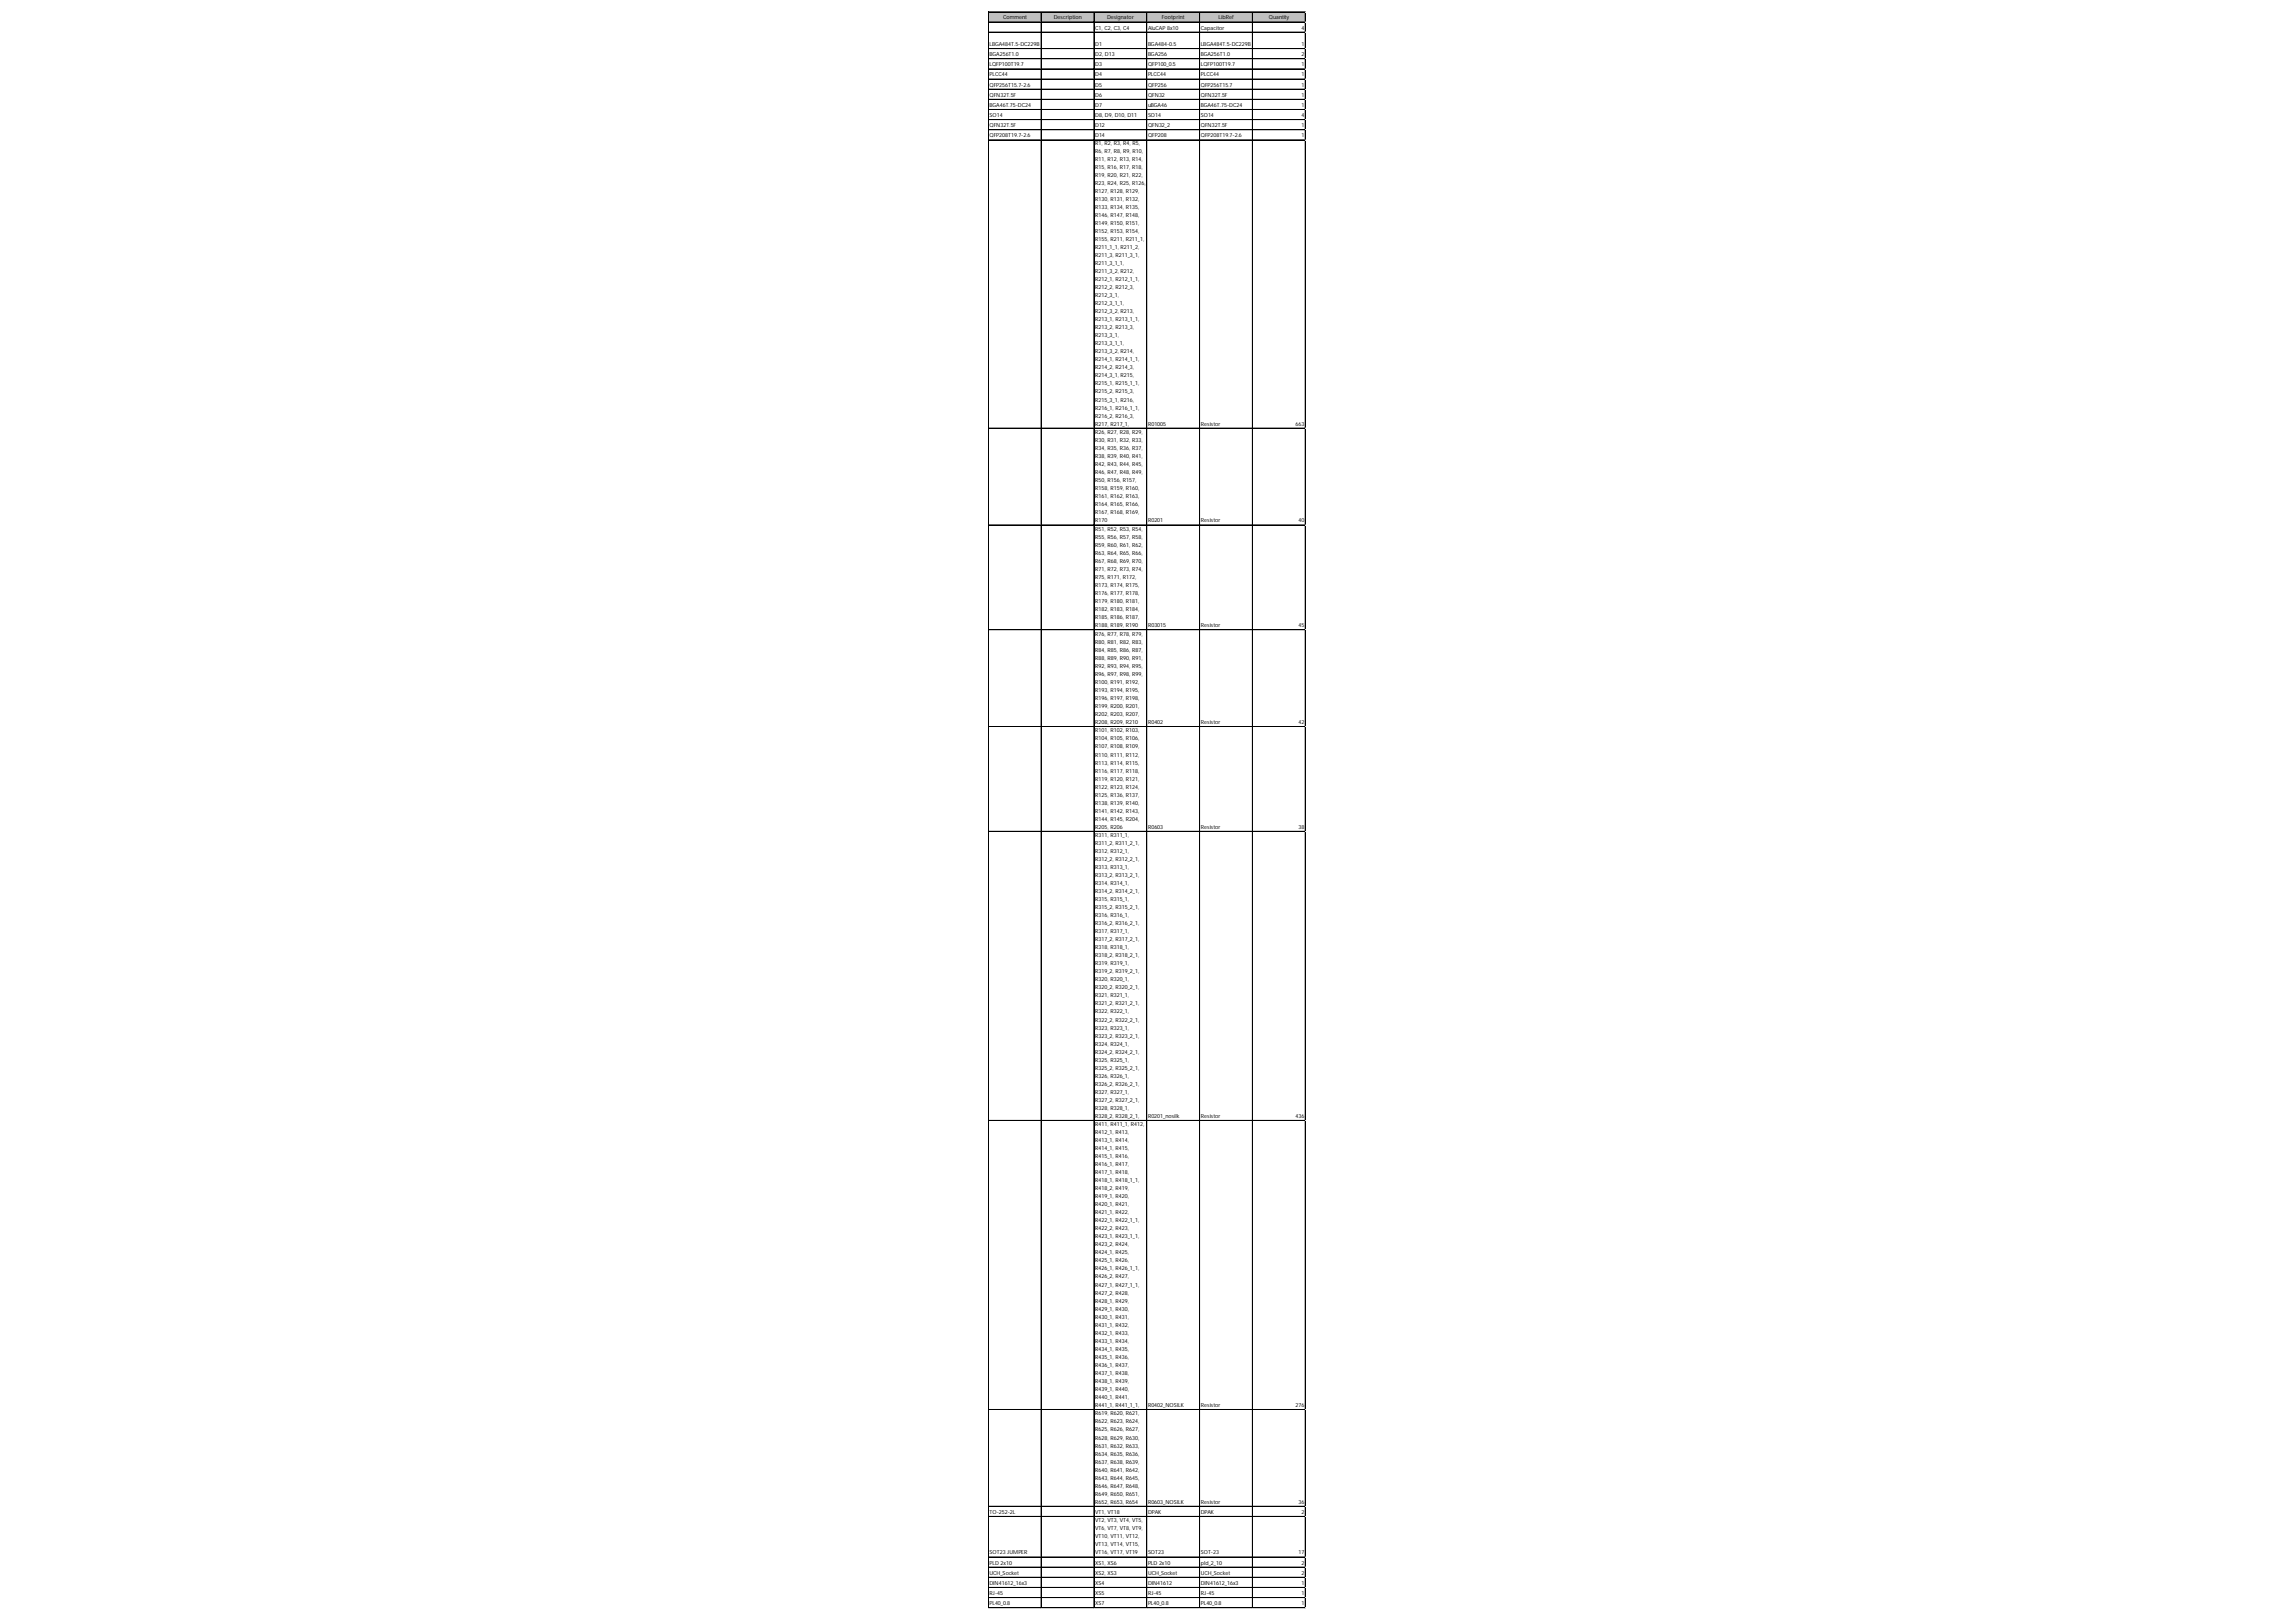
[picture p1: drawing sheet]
<svg xmlns="http://www.w3.org/2000/svg" width="297mm" height="210mm" viewBox="0 0 297 210" stroke-linecap="round" stroke-linejoin="round" font-family="sans-serif">
<defs><g id="words">
<g font-size=".7">
<text x="128" y="6">LBGA484T.5-DC229B</text>
<text x="129.8" y="2.5">Comment</text>
<text x="136.3" y="2.5">Description</text>
<text x="141.7" y="3.8">C1, C2, C3, C4</text>
<text x="141.7" y="6">D1</text>
<text x="143.2" y="2.5">Designator</text>
<text x="148.5" y="3.8">AluCAP 8x10</text>
<text x="148.5" y="6">BGA484-0.5</text>
<text x="150.3" y="2.5">Footprint</text>
<text x="155.4" y="3.8">Capacitor</text>
<text x="155.4" y="6">LBGA484T.5-DC229B</text>
<text x="157.7" y="2.5">LibRef</text>
<text x="164.2" y="2.5">Quantity</text>
<text x="168.4" y="3.8">4</text>
<text x="168.4" y="6">1</text>
<text x="128" y="7.3">BGA256T1.0</text>
<text x="128" y="8.6">LQFP100T19.7</text>
<text x="128" y="9.9">PLCC44</text>
<text x="128" y="11.2">QFP256T15.7-2.6</text>
<text x="141.7" y="7.3">D2, D13</text>
<text x="141.7" y="8.6">D3</text>
<text x="141.7" y="9.9">D4</text>
<text x="141.7" y="11.2">D5</text>
<text x="148.5" y="7.3">BGA256</text>
<text x="148.5" y="8.6">QFP100_0.5</text>
<text x="148.5" y="9.9">PLCC44</text>
<text x="148.5" y="11.2">QFP256</text>
<text x="155.4" y="7.3">BGA256T1.0</text>
<text x="155.4" y="8.6">LQFP100T19.7</text>
<text x="155.4" y="9.9">PLCC44</text>
<text x="155.4" y="11.2">QFP256T15.7</text>
<text x="168.4" y="7.3">2</text>
<text x="168.4" y="8.6">1</text>
<text x="168.4" y="9.9">1</text>
<text x="168.4" y="11.2">1</text>
<text x="128" y="12.5">QFN32T.5F</text>
<text x="128" y="13.8">BGA46T.75-DC24</text>
<text x="128" y="15.1">SO14</text>
<text x="128" y="16.5">QFN32T.5F</text>
<text x="128" y="17.8">QFP208T19.7-2.6</text>
<text x="141.7" y="12.5">D6</text>
<text x="141.7" y="13.8">D7</text>
<text x="141.7" y="15.1">D8, D9, D10, D11</text>
<text x="141.7" y="16.5">D12</text>
<text x="141.7" y="17.8">D14</text>
<text x="148.5" y="12.5">QFN32</text>
<text x="148.5" y="13.8">uBGA46</text>
<text x="148.5" y="15.1">SO14</text>
<text x="148.5" y="16.5">QFN32_2</text>
<text x="148.5" y="17.8">QFP208</text>
<text x="155.4" y="12.5">QFN32T.5F</text>
<text x="155.4" y="13.8">BGA46T.75-DC24</text>
<text x="155.4" y="15.1">SO14</text>
<text x="155.4" y="16.5">QFN32T.5F</text>
<text x="155.4" y="17.8">QFP208T19.7-2.6</text>
<text x="168.4" y="12.5">1</text>
<text x="168.4" y="13.8">1</text>
<text x="168.4" y="15.1">4</text>
<text x="168.4" y="16.5">1</text>
<text x="168.4" y="17.8">1</text>
<text x="141.7" y="18.7">R1, R2, R3, R4, R5,</text>
<text x="141.7" y="19.7">R6, R7, R8, R9, R10,</text>
<text x="141.7" y="20.8">R11, R12, R13, R14,</text>
<text x="141.7" y="21.8">R15, R16, R17, R18,</text>
<text x="141.7" y="22.9">R19, R20, R21, R22,</text>
<text x="141.7" y="23.9">R23, R24, R25, R126,</text>
<text x="141.7" y="24.9">R127, R128, R129,</text>
<text x="141.7" y="26">R130, R131, R132,</text>
<text x="141.7" y="27">R133, R134, R135,</text>
<text x="141.7" y="28.1">R146, R147, R148,</text>
<text x="141.7" y="29.1">R149, R150, R151,</text>
<text x="141.7" y="30.1">R152, R153, R154,</text>
<text x="141.7" y="31.2">R155, R211, R211_1,</text>
<text x="141.7" y="32.2">R211_1_1, R211_2,</text>
<text x="141.7" y="33.3">R211_3, R211_3_1,</text>
<text x="141.7" y="34.3">R211_3_1_1,</text>
<text x="141.7" y="35.3">R211_3_2, R212,</text>
<text x="141.7" y="36.4">R212_1, R212_1_1,</text>
<text x="141.7" y="37.4">R212_2, R212_3,</text>
<text x="141.7" y="38.4">R212_3_1,</text>
<text x="141.7" y="39.5">R212_3_1_1,</text>
<text x="141.7" y="40.5">R212_3_2, R213,</text>
<text x="141.7" y="41.6">R213_1, R213_1_1,</text>
<text x="141.7" y="42.6">R213_2, R213_3,</text>
<text x="141.7" y="43.6">R213_3_1,</text>
<text x="141.7" y="44.7">R213_3_1_1,</text>
<text x="141.7" y="45.7">R213_3_2, R214,</text>
<text x="141.7" y="46.8">R214_1, R214_1_1,</text>
<text x="141.7" y="47.8">R214_2, R214_3,</text>
<text x="141.7" y="48.8">R214_3_1, R215,</text>
<text x="141.7" y="49.9">R215_1, R215_1_1,</text>
<text x="141.7" y="50.9">R215_2, R215_3,</text>
<text x="141.7" y="52">R215_3_1, R216,</text>
<text x="141.7" y="53">R216_1, R216_1_1,</text>
<text x="141.7" y="54">R216_2, R216_3,</text>
<text x="141.7" y="55.1">R217, R217_1,</text>
<text x="141.7" y="56.2">R26, R27, R28, R29,</text>
<text x="141.7" y="57.2">R30, R31, R32, R33,</text>
<text x="141.7" y="58.2">R34, R35, R36, R37,</text>
<text x="141.7" y="59.3">R38, R39, R40, R41,</text>
<text x="148.5" y="55.1">R01005</text>
<text x="155.4" y="55.1">Resistor</text>
<text x="167.6" y="55.1">663</text>
<text x="141.7" y="60.3">R42, R43, R44, R45,</text>
<text x="141.7" y="61.4">R46, R47, R48, R49,</text>
<text x="141.7" y="62.4">R50, R156, R157,</text>
<text x="141.7" y="63.4">R158, R159, R160,</text>
<text x="141.7" y="64.5">R161, R162, R163,</text>
<text x="141.7" y="65.5">R164, R165, R166,</text>
<text x="141.7" y="66.6">R167, R168, R169,</text>
<text x="141.7" y="67.6">R170</text>
<text x="141.7" y="68.7">R51, R52, R53, R54,</text>
<text x="141.7" y="69.7">R55, R56, R57, R58,</text>
<text x="141.7" y="70.8">R59, R60, R61, R62,</text>
<text x="141.7" y="71.8">R63, R64, R65, R66,</text>
<text x="148.5" y="67.6">R0201</text>
<text x="155.4" y="67.6">Resistor</text>
<text x="168" y="67.6">40</text>
<text x="141.7" y="72.9">R67, R68, R69, R70,</text>
<text x="141.7" y="73.9">R71, R72, R73, R74,</text>
<text x="141.7" y="74.9">R75, R171, R172,</text>
<text x="141.7" y="76">R173, R174, R175,</text>
<text x="141.7" y="77">R176, R177, R178,</text>
<text x="141.7" y="78">R179, R180, R181,</text>
<text x="141.7" y="79.1">R182, R183, R184,</text>
<text x="141.7" y="80.1">R185, R186, R187,</text>
<text x="141.7" y="81.2">R188, R189, R190</text>
<text x="141.7" y="82.3">R76, R77, R78, R79,</text>
<text x="141.7" y="83.3">R80, R81, R82, R83,</text>
<text x="148.5" y="81.2">R03015</text>
<text x="155.4" y="81.2">Resistor</text>
<text x="168" y="81.2">45</text>
<text x="141.7" y="84.3">R84, R85, R86, R87,</text>
<text x="141.7" y="85.4">R88, R89, R90, R91,</text>
<text x="141.7" y="86.4">R92, R93, R94, R95,</text>
<text x="141.7" y="87.5">R96, R97, R98, R99,</text>
<text x="141.7" y="88.5">R100, R191, R192,</text>
<text x="141.7" y="89.5">R193, R194, R195,</text>
<text x="141.7" y="90.6">R196, R197, R198,</text>
<text x="141.7" y="91.6">R199, R200, R201,</text>
<text x="141.7" y="92.7">R202, R203, R207,</text>
<text x="141.7" y="93.7">R208, R209, R210</text>
<text x="141.7" y="94.8">R101, R102, R103,</text>
<text x="141.7" y="95.8">R104, R105, R106,</text>
<text x="148.5" y="93.7">R0402</text>
<text x="155.4" y="93.7">Resistor</text>
<text x="168" y="93.7">42</text>
<text x="141.7" y="96.9">R107, R108, R109,</text>
<text x="141.7" y="97.9">R110, R111, R112,</text>
<text x="141.7" y="98.9">R113, R114, R115,</text>
<text x="141.7" y="100">R116, R117, R118,</text>
<text x="141.7" y="101">R119, R120, R121,</text>
<text x="141.7" y="102.1">R122, R123, R124,</text>
<text x="141.7" y="103.1">R125, R136, R137,</text>
<text x="141.7" y="104.1">R138, R139, R140,</text>
<text x="141.7" y="105.2">R141, R142, R143,</text>
<text x="141.7" y="106.2">R144, R145, R204,</text>
<text x="141.7" y="107.3">R205, R206</text>
<text x="148.5" y="107.3">R0603</text>
<text x="155.4" y="107.3">Resistor</text>
<text x="168" y="107.3">38</text>
<text x="141.7" y="108.3">R311, R311_1,</text>
<text x="141.7" y="109.3">R311_2, R311_2_1,</text>
<text x="141.7" y="110.4">R312, R312_1,</text>
<text x="141.7" y="111.4">R312_2, R312_2_1,</text>
<text x="141.7" y="112.4">R313, R313_1,</text>
<text x="141.7" y="113.5">R313_2, R313_2_1,</text>
<text x="141.7" y="114.5">R314, R314_1,</text>
<text x="141.7" y="115.6">R314_2, R314_2_1,</text>
<text x="141.7" y="116.6">R315, R315_1,</text>
<text x="141.7" y="117.6">R315_2, R315_2_1,</text>
<text x="141.7" y="118.7">R316, R316_1,</text>
<text x="141.7" y="119.7">R316_2, R316_2_1,</text>
<text x="141.7" y="120.8">R317, R317_1,</text>
<text x="141.7" y="121.8">R317_2, R317_2_1,</text>
<text x="141.7" y="122.8">R318, R318_1,</text>
<text x="141.7" y="123.9">R318_2, R318_2_1,</text>
<text x="141.7" y="124.9">R319, R319_1,</text>
<text x="141.7" y="126">R319_2, R319_2_1,</text>
<text x="141.7" y="127">R320, R320_1,</text>
<text x="141.7" y="128">R320_2, R320_2_1,</text>
<text x="141.7" y="129.1">R321, R321_1,</text>
<text x="141.7" y="130.1">R321_2, R321_2_1,</text>
<text x="141.7" y="131.2">R322, R322_1,</text>
<text x="141.7" y="132.2">R322_2, R322_2_1,</text>
<text x="141.7" y="133.2">R323, R323_1,</text>
<text x="141.7" y="134.3">R323_2, R323_2_1,</text>
<text x="141.7" y="135.3">R324, R324_1,</text>
<text x="141.7" y="136.4">R324_2, R324_2_1,</text>
<text x="141.7" y="137.4">R325, R325_1,</text>
<text x="141.7" y="138.4">R325_2, R325_2_1,</text>
<text x="141.7" y="139.5">R326, R326_1,</text>
<text x="141.7" y="140.5">R326_2, R326_2_1,</text>
<text x="141.7" y="141.5">R327, R327_1,</text>
<text x="141.7" y="142.6">R327_2, R327_2_1,</text>
<text x="141.7" y="143.6">R328, R328_1,</text>
<text x="141.7" y="144.7">R328_2, R328_2_1,</text>
<text x="141.7" y="145.7">R411, R411_1, R412,</text>
<text x="141.7" y="146.7">R412_1, R413,</text>
<text x="141.7" y="147.8">R413_1, R414,</text>
<text x="141.7" y="148.8">R414_1, R415,</text>
<text x="141.7" y="149.9">R415_1, R416,</text>
<text x="148.5" y="144.7">R0201_nosilk</text>
<text x="155.4" y="144.7">Resistor</text>
<text x="167.6" y="144.7">436</text>
<text x="141.7" y="150.9">R416_1, R417,</text>
<text x="141.7" y="151.9">R417_1, R418,</text>
<text x="141.7" y="153">R418_1, R418_1_1,</text>
<text x="141.7" y="154">R418_2, R419,</text>
<text x="141.7" y="155.1">R419_1, R420,</text>
<text x="141.7" y="156.1">R420_1, R421,</text>
<text x="141.7" y="157.1">R421_1, R422,</text>
<text x="141.7" y="158.2">R422_1, R422_1_1,</text>
<text x="141.7" y="159.2">R422_2, R423,</text>
<text x="141.7" y="160.3">R423_1, R423_1_1,</text>
<text x="141.7" y="161.3">R423_2, R424,</text>
<text x="141.7" y="162.3">R424_1, R425,</text>
<text x="141.7" y="163.4">R425_1, R426,</text>
<text x="141.7" y="164.4">R426_1, R426_1_1,</text>
<text x="141.7" y="165.4">R426_2, R427,</text>
<text x="141.7" y="166.5">R427_1, R427_1_1,</text>
<text x="141.7" y="167.5">R427_2, R428,</text>
<text x="141.7" y="168.6">R428_1, R429,</text>
<text x="141.7" y="169.6">R429_1, R430,</text>
<text x="141.7" y="170.6">R430_1, R431,</text>
<text x="141.7" y="171.7">R431_1, R432,</text>
<text x="141.7" y="172.7">R432_1, R433,</text>
<text x="141.7" y="173.8">R433_1, R434,</text>
<text x="141.7" y="174.8">R434_1, R435,</text>
<text x="141.7" y="175.8">R435_1, R436,</text>
<text x="141.7" y="176.9">R436_1, R437,</text>
<text x="141.7" y="177.9">R437_1, R438,</text>
<text x="141.7" y="179">R438_1, R439,</text>
<text x="141.7" y="180">R439_1, R440,</text>
<text x="141.7" y="181">R440_1, R441,</text>
<text x="141.7" y="182.1">R441_1, R441_1_1,</text>
<text x="141.7" y="183.2">R619, R620, R621,</text>
<text x="141.7" y="184.2">R622, R623, R624,</text>
<text x="141.7" y="185.2">R625, R626, R627,</text>
<text x="148.5" y="182.1">R0402_NOSILK</text>
<text x="155.4" y="182.1">Resistor</text>
<text x="167.6" y="182.1">276</text>
<text x="141.7" y="186.3">R628, R629, R630,</text>
<text x="141.7" y="187.3">R631, R632, R633,</text>
<text x="141.7" y="188.4">R634, R635, R636,</text>
<text x="141.7" y="189.4">R637, R638, R639,</text>
<text x="141.7" y="190.4">R640, R641, R642,</text>
<text x="141.7" y="191.5">R643, R644, R645,</text>
<text x="128" y="195.9">TO-252-2L</text>
<text x="141.7" y="192.5">R646, R647, R648,</text>
<text x="141.7" y="193.6">R649, R650, R651,</text>
<text x="141.7" y="194.6">R652, R653, R654</text>
<text x="141.7" y="195.9">VT1, VT18</text>
<text x="141.7" y="197">VT2, VT3, VT4, VT5,</text>
<text x="148.5" y="194.6">R0603_NOSILK</text>
<text x="148.5" y="195.9">DPAK</text>
<text x="155.4" y="194.6">Resistor</text>
<text x="155.4" y="195.9">DPAK</text>
<text x="168" y="194.6">36</text>
<text x="168.4" y="195.9">2</text>
<text x="128" y="201.2">SOT23 JUMPER</text>
<text x="128" y="202.5">PLD 2x10</text>
<text x="128" y="203.8">UCH_Socket</text>
<text x="141.7" y="198">VT6, VT7, VT8, VT9,</text>
<text x="141.7" y="199.1">VT10, VT11, VT12,</text>
<text x="141.7" y="200.1">VT13, VT14, VT15,</text>
<text x="141.7" y="201.2">VT16, VT17, VT19</text>
<text x="141.7" y="202.5">XS1, XS6</text>
<text x="141.7" y="203.8">XS2, XS3</text>
<text x="148.5" y="201.2">SOT23</text>
<text x="148.5" y="202.5">PLD 2x10</text>
<text x="148.5" y="203.8">UCH_Socket</text>
<text x="155.4" y="201.2">SOT-23</text>
<text x="155.4" y="202.5">pld_2_10</text>
<text x="155.4" y="203.8">UCH_Socket</text>
<text x="168" y="201.2">17</text>
<text x="168.4" y="202.5">2</text>
<text x="168.4" y="203.8">2</text>
<text x="128" y="205.1">DIN41612_16x3</text>
<text x="128" y="206.4">RJ-45</text>
<text x="128" y="207.7">PL40_0.8</text>
<text x="141.7" y="205.1">XS4</text>
<text x="141.7" y="206.4">XS5</text>
<text x="141.7" y="207.7">XS7</text>
<text x="148.5" y="205.1">DIN41612</text>
<text x="148.5" y="206.4">RJ-45</text>
<text x="148.5" y="207.7">PL40_0.8</text>
<text x="155.4" y="205.1">DIN41612_16x3</text>
<text x="155.4" y="206.4">RJ-45</text>
<text x="155.4" y="207.7">PL40_0.8</text>
<text x="168.4" y="205.1">1</text>
<text x="168.4" y="206.4">1</text>
<text x="168.4" y="207.7">1</text>
</g>
</g></defs>
<path d="M127.9 1.5h41v1.4h-41z" fill="#c0c0c0"/>
<g fill="none" stroke="#000" stroke-width=".13">
<path d="M127.9 1.5v206.6M127.9 1.5h41M127.9 1.6h41M127.9 2.8h41M127.9 2.9h41M127.9 4.2h41M127.9 6.3h41M127.9 7.6h41M127.9 8.9h41M127.9 10.2h41M127.9 10.3h41M127.9 11.5h41"/>
<path d="M127.9 11.6h41M127.9 12.9h41M127.9 14.2h41M127.9 15.5h41M127.9 16.8h41M127.9 18.1h41M134.7 1.6v206.5M141.5 1.6v206.5M148.4 1.6v206.5M155.2 1.6v206.5M162 1.6l.1 206.5M168.9 1.6v206.5"/>
<path d="M127.9 55.4h41M127.9 67.9h41M127.9 68h41M127.9 81.5h41M127.9 94h41M127.9 107.6h41M127.9 145h41M127.9 182.4h41M127.9 194.9h41M127.9 195h41M127.9 196.2h41M127.9 196.3h41"/>
<path d="M127.9 201.5h41M127.9 202.8h41M127.9 204.1h41M127.9 205.4h41M127.9 205.5h41M127.9 206.7h41M127.9 206.8h41M127.9 208.1h41"/>
</g>
<path d="M127.9 208.1v.1" fill="none" stroke="#d4d4d4" stroke-width=".13"/>
<path d="M127.9 208.1v.1z" fill="#d4d4d4"/>
<path d="M134.7 208.1v.1" fill="none" stroke="#d4d4d4" stroke-width=".13"/>
<path d="M134.7 208.1v.1z" fill="#d4d4d4"/>
<path d="M141.5 208.1v.1" fill="none" stroke="#d4d4d4" stroke-width=".13"/>
<path d="M141.5 208.1l.1 .1z" fill="#d4d4d4"/>
<path d="M148.4 208.1v.1" fill="none" stroke="#d4d4d4" stroke-width=".13"/>
<path d="M148.4 208.1v.1z" fill="#d4d4d4"/>
<path d="M155.2 208.1v.1" fill="none" stroke="#d4d4d4" stroke-width=".13"/>
<path d="M155.2 208.1v.1z" fill="#d4d4d4"/>
<path d="M162 208.1v.1" fill="none" stroke="#d4d4d4" stroke-width=".13"/>
<path d="M162 208.1l.1 .1z" fill="#d4d4d4"/>
<path d="M168.9 208.1v.1" fill="none" stroke="#d4d4d4" stroke-width=".13"/>
<path d="M168.9 208.1v.1z" fill="#d4d4d4"/>
<path d="M168.9 1.5h.1" fill="none" stroke="#d4d4d4" stroke-width=".13"/>
<path d="M168.9 1.5l.1 .1z" fill="#d4d4d4"/>
<path d="M168.9 2.8h.1" fill="none" stroke="#d4d4d4" stroke-width=".13"/>
<path d="M168.9 2.8l.1 .1z" fill="#d4d4d4"/>
<path d="M168.9 4.2h.1" fill="none" stroke="#d4d4d4" stroke-width=".13"/>
<path d="M168.9 4.2h.1z" fill="#d4d4d4"/>
<path d="M168.9 6.3h.1" fill="none" stroke="#d4d4d4" stroke-width=".13"/>
<path d="M168.9 6.3h.1z" fill="#d4d4d4"/>
<path d="M168.9 7.6h.1" fill="none" stroke="#d4d4d4" stroke-width=".13"/>
<path d="M168.9 7.6l.1 .1z" fill="#d4d4d4"/>
<path d="M168.9 8.9h.1" fill="none" stroke="#d4d4d4" stroke-width=".13"/>
<path d="M168.9 8.9l.1 .1z" fill="#d4d4d4"/>
<path d="M168.9 10.2h.1" fill="none" stroke="#d4d4d4" stroke-width=".13"/>
<path d="M168.9 10.2l.1 .1z" fill="#d4d4d4"/>
<path d="M168.9 11.5h.1" fill="none" stroke="#d4d4d4" stroke-width=".13"/>
<path d="M168.9 11.5l.1 .1z" fill="#d4d4d4"/>
<path d="M168.9 12.9h.1" fill="none" stroke="#d4d4d4" stroke-width=".13"/>
<path d="M168.9 12.9h.1z" fill="#d4d4d4"/>
<path d="M168.9 14.2h.1" fill="none" stroke="#d4d4d4" stroke-width=".13"/>
<path d="M168.9 14.2h.1z" fill="#d4d4d4"/>
<path d="M168.9 15.5h.1" fill="none" stroke="#d4d4d4" stroke-width=".13"/>
<path d="M168.9 15.5h.1z" fill="#d4d4d4"/>
<path d="M168.9 16.8h.1" fill="none" stroke="#d4d4d4" stroke-width=".13"/>
<path d="M168.9 16.8h.1z" fill="#d4d4d4"/>
<path d="M168.9 18.1h.1" fill="none" stroke="#d4d4d4" stroke-width=".13"/>
<path d="M168.9 18.1l.1 .1z" fill="#d4d4d4"/>
<path d="M168.9 55.4h.1" fill="none" stroke="#d4d4d4" stroke-width=".13"/>
<path d="M168.9 55.4l.1 .1z" fill="#d4d4d4"/>
<path d="M168.9 67.9h.1" fill="none" stroke="#d4d4d4" stroke-width=".13"/>
<path d="M168.9 67.9l.1 .1z" fill="#d4d4d4"/>
<path d="M168.9 81.5h.1" fill="none" stroke="#d4d4d4" stroke-width=".13"/>
<path d="M168.9 81.5h.1z" fill="#d4d4d4"/>
<path d="M168.9 94h.1" fill="none" stroke="#d4d4d4" stroke-width=".13"/>
<path d="M168.9 94l.1 .1z" fill="#d4d4d4"/>
<path d="M168.9 107.6h.1" fill="none" stroke="#d4d4d4" stroke-width=".13"/>
<path d="M168.9 107.6h.1z" fill="#d4d4d4"/>
<path d="M168.9 145h.1" fill="none" stroke="#d4d4d4" stroke-width=".13"/>
<path d="M168.9 145h.1z" fill="#d4d4d4"/>
<path d="M168.9 182.4h.1" fill="none" stroke="#d4d4d4" stroke-width=".13"/>
<path d="M168.9 182.4l.1 .1z" fill="#d4d4d4"/>
<path d="M168.9 194.9h.1" fill="none" stroke="#d4d4d4" stroke-width=".13"/>
<path d="M168.9 194.9l.1 .1z" fill="#d4d4d4"/>
<path d="M168.9 196.2h.1" fill="none" stroke="#d4d4d4" stroke-width=".13"/>
<path d="M168.9 196.2l.1 .1z" fill="#d4d4d4"/>
<path d="M168.9 201.5h.1" fill="none" stroke="#d4d4d4" stroke-width=".13"/>
<path d="M168.9 201.5h.1z" fill="#d4d4d4"/>
<path d="M168.9 202.8h.1" fill="none" stroke="#d4d4d4" stroke-width=".13"/>
<path d="M168.9 202.8l.1 .1z" fill="#d4d4d4"/>
<path d="M168.9 204.1h.1" fill="none" stroke="#d4d4d4" stroke-width=".13"/>
<path d="M168.9 204.1l.1 .1z" fill="#d4d4d4"/>
<path d="M168.9 205.4h.1" fill="none" stroke="#d4d4d4" stroke-width=".13"/>
<path d="M168.9 205.4l.1 .1z" fill="#d4d4d4"/>
<path d="M168.9 206.7h.1" fill="none" stroke="#d4d4d4" stroke-width=".13"/>
<path d="M168.9 206.7l.1 .1z" fill="#d4d4d4"/>
<path d="M168.9 208.1h.1" fill="none" stroke="#d4d4d4" stroke-width=".13"/>
<path d="M168.9 208.1h.1z" fill="#d4d4d4"/>
<use href="#words"/>
</svg>
